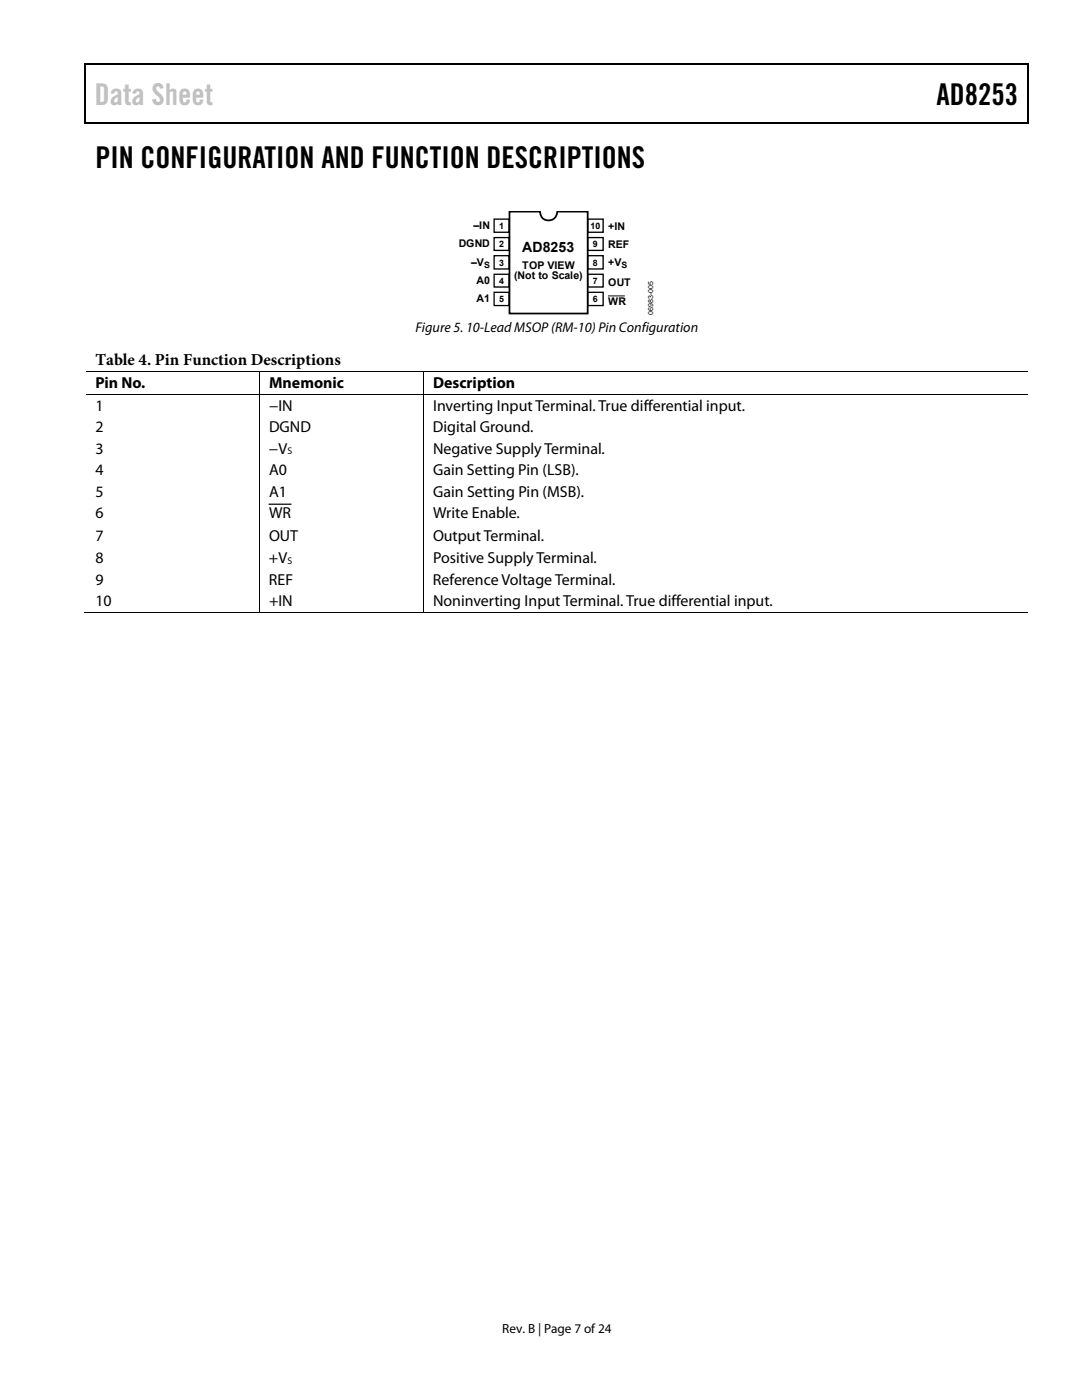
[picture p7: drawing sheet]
<svg xmlns="http://www.w3.org/2000/svg" width="216mm" height="279mm" viewBox="0 0 216 279" stroke-linecap="round" stroke-linejoin="round" font-family="sans-serif">
<defs><g id="words">
<text font-size="6" fill="#c0c0c0" x="18.9" y="21">Data Sheet</text>
<g font-size="6">
<text x="186.9" y="21">AD8253</text>
<text x="19" y="33.6">PIN CONFIGURATION AND FUNCTION DESCRIPTIONS</text>
</g>
<text font-size="3.3" x="19" y="72.9">Table 4. Pin Function Descriptions</text>
<g font-size="3.2">
<text x="19" y="77.5">Pin No.</text>
<text x="53.7" y="77.5">Mnemonic</text>
<text x="86.4" y="77.5">Description</text>
<text x="19" y="81.9">1</text>
<text x="53.7" y="81.9">−IN</text>
<text x="86.4" y="81.9">Inverting Input Terminal. True differential input.</text>
<text x="19" y="86.2">2</text>
<text x="53.7" y="86.2">DGND</text>
<text x="86.4" y="86.2">Digital Ground.</text>
<text x="19" y="90.5">3</text>
<text x="19" y="94.8">4</text>
<text x="53.7" y="90.5">−V</text>
<text x="53.7" y="94.8">A0</text>
<text x="86.4" y="94.8">Gain Setting Pin (LSB).</text>
<text x="86.4" y="90.5">Negative Supply Terminal.</text>
<text x="19" y="99.1">5</text>
<text x="53.7" y="99.1">A1</text>
<text x="86.4" y="99.1">Gain Setting Pin (MSB).</text>
<text x="19" y="103.4">6</text>
<text x="53.7" y="103.4">WR</text>
<text x="86.4" y="103.4">Write Enable.</text>
<text x="19" y="108.1">7</text>
<text x="19" y="112.4">8</text>
<text x="53.7" y="112.4">+V</text>
<text x="53.7" y="108.1">OUT</text>
<text x="86.4" y="112.4">Positive Supply Terminal.</text>
<text x="86.4" y="108.1">Output Terminal.</text>
<text x="19" y="116.6">9</text>
<text x="53.7" y="116.6">REF</text>
<text x="86.4" y="116.6">Reference Voltage Terminal.</text>
<text x="19" y="120.9">10</text>
<text x="53.7" y="120.9">+IN</text>
<text x="86.4" y="120.9">Noninverting Input Terminal. True differential input.</text>
</g>
<g font-size="2.8">
<text x="104.2" y="50.4">AD8253</text>
<text x="82.9" y="66.3">Figure 5. 10-Lead MSOP (RM-10) Pin Configuration</text>
</g>
<text font-size="2.6" x="100.2" y="266">Rev. B | Page 7 of 24</text>
<g font-size="2.1">
<text x="94.5" y="45.7">–IN</text>
<text x="121.4" y="45.8">+IN</text>
<text x="91.5" y="49.4">DGND</text>
<text x="94" y="53">–V</text>
<text x="104.2" y="53.6">TOP VIEW</text>
<text x="121.4" y="49.5">REF</text>
<text x="121.4" y="53">+V</text>
<text x="95.1" y="56.7">A0</text>
<text x="102.6" y="55.7">(Not to Scale)</text>
<text x="121.4" y="57">OUT</text>
<text x="95.1" y="60.4">A1</text>
<text x="121.4" y="61">WR</text>
</g>
<g font-size="1.9">
<text x="57.3" y="90.7">S</text>
<text x="57.3" y="112.5">S</text>
</g>
<g font-size="1.8">
<text x="99.6" y="45.7">1</text>
<text x="117.8" y="45.7">10</text>
<text x="96.6" y="53.6">S</text>
<text x="99.6" y="49.4">2</text>
<text x="99.6" y="53">3</text>
<text x="118.3" y="49.4">9</text>
<text x="118.3" y="53">8</text>
<text x="124" y="53.6">S</text>
<text x="99.6" y="56.7">4</text>
<text x="118.3" y="56.7">7</text>
<text x="99.6" y="60.3">5</text>
<text x="118.3" y="60.3">6</text>
</g>
<text font-size="1.4" x="130.3" y="62.8" transform="rotate(-90 130.3 62.8)">06983-005</text>
</g></defs>
<path d="M16.9 12.7h.2v1h-.2zM205.1 12.7h.2v1h-.2zM205.1 12.7h.2v.3h-.2zM82.3 24.4h.2v.3h-.2zM205.1 24.4h.2v.3h-.2z" fill="#000"/>
<path d="M16.9 12.8h188.2M17 13.7v11M205.2 13.7v11M205.1 24.5h-188.2M53.7 100.6h4.4" fill="none" stroke="#000" stroke-width=".25"/>
<path d="M121.3 59.1h3.4M17.1 74.2h188M17.1 78.7h188M51.8 74.3v4.3M51.8 78.8v43.5M84.5 74.3v4.3M84.5 78.8v43.5M16.9 122.2h34.8M51.9 122.2h32.5M84.6 122.2h120.5" fill="none" stroke="#000" stroke-width=".2"/>
<path d="M98.6 43.7h3v2.7h-3zM98.6 47.4h3v2.6h-3zM98.6 51h3v2.7h-3zM98.6 54.7h3v2.6h-3zM98.6 58.3h3v2.7h-3zM117.3 43.7h3.1v2.7h-3.1zM117.3 47.4h3.1v2.6h-3.1zM117.3 51h3.1v2.7h-3.1zM117.3 54.7h3.1v2.6h-3.1zM117.3 58.3h3.1v2.7h-3.1z" fill="none" stroke="#000" stroke-width=".26"/>
<path d="M101.7 42.2h6.1a1.72 1.72 0 0 0 1.7 1.8 1.72 1.72 0 0 0 1.7-1.8h6.1v20.4h-15.6z" fill="none" stroke="#000" stroke-width=".35"/>
<use href="#words"/>
</svg>
